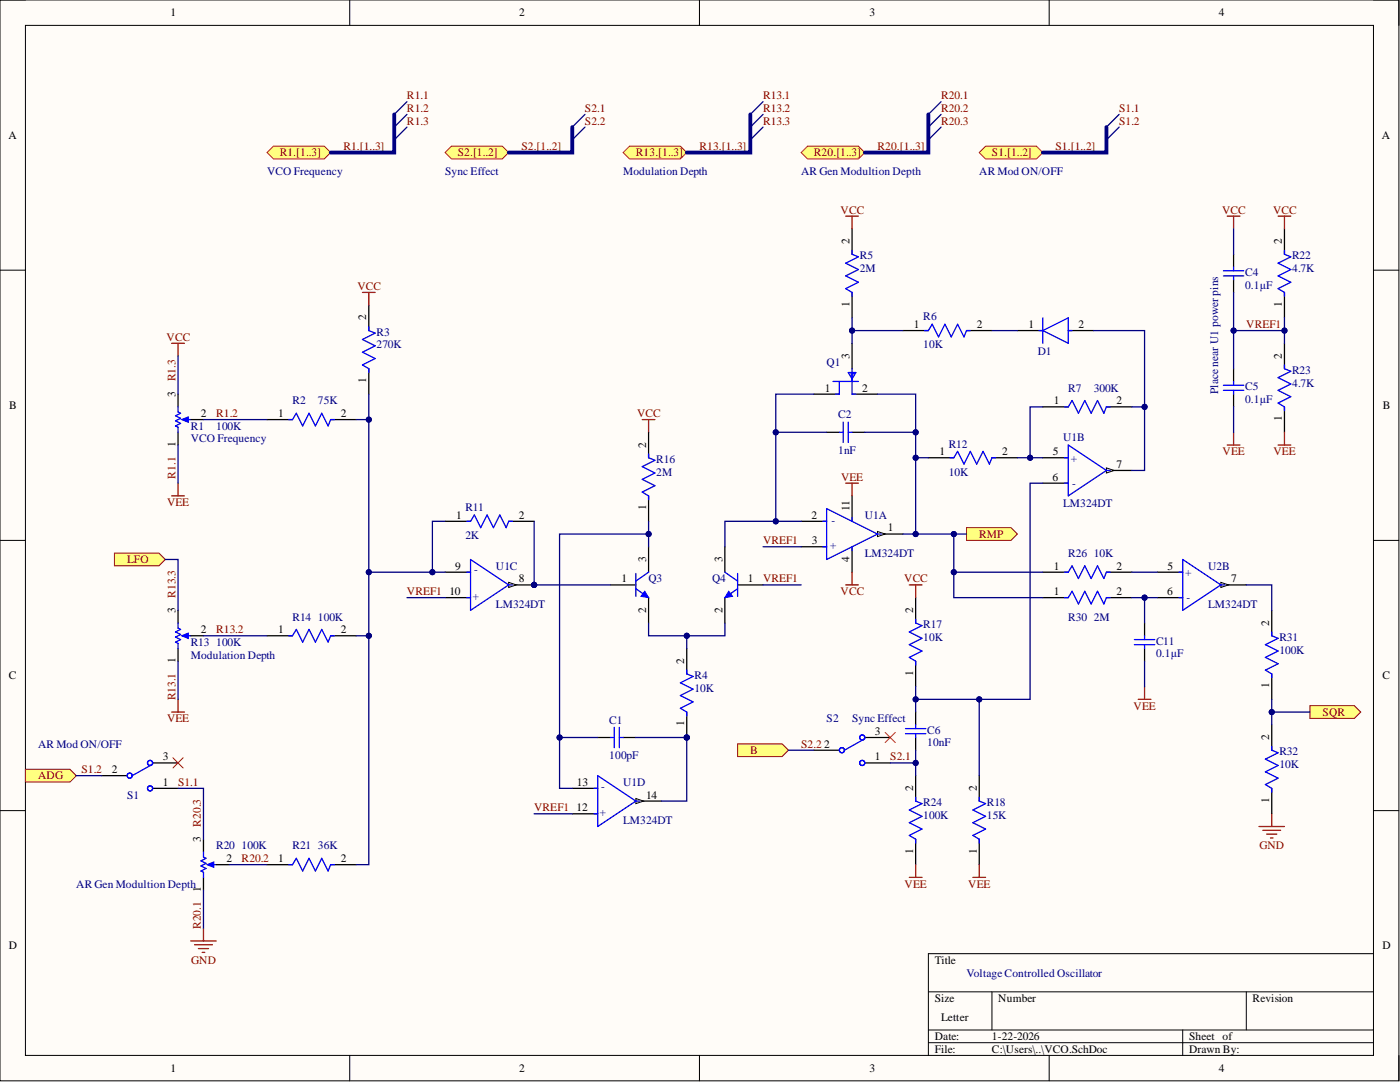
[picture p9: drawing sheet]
<svg xmlns="http://www.w3.org/2000/svg" width="279mm" height="216mm" viewBox="0 0 279 216" stroke-linecap="round" stroke-linejoin="round" font-family="sans-serif">
<defs><g id="words">
<g font-size="2.3">
<text x="34" y="3.3">1</text>
<text x="103.6" y="3.3">2</text>
<text x="173.5" y="3.3">3</text>
<text x="243.2" y="3.3">4</text>
<text x="1.7" y="27.7">A</text>
<text x="275.8" y="27.7">A</text>
<text x="169.5" y="48.7" transform="rotate(-90 169.5 48.7)">2</text>
<text x="255.8" y="48.7" transform="rotate(-90 255.8 48.7)">2</text>
<text x="73.1" y="63.9" transform="rotate(-90 73.1 63.9)">2</text>
<text x="169.5" y="61.2" transform="rotate(-90 169.5 61.2)">1</text>
<text x="182.4" y="65.5">1</text>
<text x="194.9" y="65.5">2</text>
<text x="205.2" y="65.5">1</text>
<text x="215.2" y="65.5">2</text>
<text x="255.8" y="61.2" transform="rotate(-90 255.8 61.2)">1</text>
<text x="169.5" y="71.5" transform="rotate(-90 169.5 71.5)">3</text>
<text x="255.8" y="71.5" transform="rotate(-90 255.8 71.5)">2</text>
<text x="73.1" y="76.5" transform="rotate(-90 73.1 76.5)">1</text>
<text x="1.9" y="81.6">B</text>
<text x="35" y="79.2" transform="rotate(-90 35 79.2)">3</text>
<text x="40.1" y="83.2">2</text>
<text x="55.5" y="83.2">1</text>
<text x="68" y="83.2">2</text>
<text x="164.6" y="78.1">1</text>
<text x="172.1" y="78.1">2</text>
<text x="210.3" y="80.7">1</text>
<text x="222.8" y="80.7">2</text>
<text x="276" y="81.6">B</text>
<text x="35" y="89.1" transform="rotate(-90 35 89.1)">1</text>
<text x="128.9" y="89.3" transform="rotate(-90 128.9 89.3)">2</text>
<text x="255.8" y="84.1" transform="rotate(-90 255.8 84.1)">1</text>
<text x="187.5" y="90.8">1</text>
<text x="200" y="90.8">2</text>
<text x="210.1" y="95.9">6</text>
<text x="210.1" y="90.8">5</text>
<text x="222.8" y="93.4">7</text>
<text x="128.9" y="101.8" transform="rotate(-90 128.9 101.8)">1</text>
<text x="169.5" y="102" transform="rotate(-90 169.5 102)">11</text>
<text x="91" y="103.5">1</text>
<text x="103.6" y="103.5">2</text>
<text x="161.9" y="103.5">2</text>
<text x="177.2" y="106.1">1</text>
<text x="90.9" y="113.7">9</text>
<text x="128.9" y="112.1" transform="rotate(-90 128.9 112.1)">3</text>
<text x="144.2" y="112.1" transform="rotate(-90 144.2 112.1)">3</text>
<text x="162" y="108.6">3</text>
<text x="169.5" y="112.2" transform="rotate(-90 169.5 112.2)">4</text>
<text x="210.3" y="113.7">1</text>
<text x="222.8" y="113.7">2</text>
<text x="233" y="113.7">5</text>
<text x="89.7" y="118.7">10</text>
<text x="103.6" y="116.2">8</text>
<text x="124" y="116.2">1</text>
<text x="149.2" y="116.2">1</text>
<text x="210.3" y="118.7">1</text>
<text x="222.8" y="118.7">2</text>
<text x="232.9" y="118.7">6</text>
<text x="245.7" y="116.2">7</text>
<text x="35" y="122.3" transform="rotate(-90 35 122.3)">3</text>
<text x="128.9" y="122.3" transform="rotate(-90 128.9 122.3)">2</text>
<text x="144.2" y="122.3" transform="rotate(-90 144.2 122.3)">2</text>
<text x="182.2" y="122.3" transform="rotate(-90 182.2 122.3)">2</text>
<text x="253.3" y="124.8" transform="rotate(-90 253.3 124.8)">2</text>
<text x="40.1" y="126.4">2</text>
<text x="55.5" y="126.4">1</text>
<text x="68" y="126.4">2</text>
<text x="1.8" y="135.6">C</text>
<text x="35" y="132.3" transform="rotate(-90 35 132.3)">1</text>
<text x="136.5" y="132.4" transform="rotate(-90 136.5 132.4)">2</text>
<text x="182.2" y="134.8" transform="rotate(-90 182.2 134.8)">1</text>
<text x="253.3" y="137.3" transform="rotate(-90 253.3 137.3)">1</text>
<text x="275.9" y="135.6">C</text>
<text x="136.5" y="145" transform="rotate(-90 136.5 145)">1</text>
<text x="164.5" y="149.2">2</text>
<text x="174.6" y="146.7">3</text>
<text x="253.3" y="147.7" transform="rotate(-90 253.3 147.7)">2</text>
<text x="22.3" y="154.3">2</text>
<text x="32.5" y="151.7">3</text>
<text x="174.6" y="151.7">1</text>
<text x="32.5" y="156.8">1</text>
<text x="115.1" y="161.9">12</text>
<text x="115.1" y="156.8">13</text>
<text x="128.9" y="159.3">14</text>
<text x="182.2" y="157.8" transform="rotate(-90 182.2 157.8)">2</text>
<text x="194.9" y="157.8" transform="rotate(-90 194.9 157.8)">2</text>
<text x="253.3" y="160.2" transform="rotate(-90 253.3 160.2)">1</text>
<text x="40.1" y="168" transform="rotate(-90 40.1 168)">3</text>
<text x="45.2" y="172">2</text>
<text x="55.5" y="172">1</text>
<text x="68" y="172">2</text>
<text x="182.2" y="170.3" transform="rotate(-90 182.2 170.3)">1</text>
<text x="194.9" y="170.3" transform="rotate(-90 194.9 170.3)">1</text>
<text x="40.1" y="177.9" transform="rotate(-90 40.1 177.9)">1</text>
<text x="1.8" y="189.4">D</text>
<text x="275.9" y="189.4">D</text>
<text x="186.5" y="192.3">Title</text>
<text x="186.5" y="199.9">Size</text>
<text x="187.8" y="203.7">Letter</text>
<text x="199.2" y="199.9">Number</text>
<text x="250" y="199.9">Revision</text>
<text x="186.5" y="207.5">Date:</text>
<text x="198" y="207.5">1-22-2026</text>
<text x="237.3" y="207.5">Sheet of</text>
<text x="34" y="213.9">1</text>
<text x="103.6" y="213.9">2</text>
<text x="173.5" y="213.9">3</text>
<text x="186.5" y="210.1">File:</text>
<text x="198" y="210.1">C:\Users\..\VCO.SchDoc</text>
<text x="237.3" y="210.1">Drawn By:</text>
<text x="243.2" y="213.9">4</text>
</g>
<g font-size="2.3" fill="#800000">
<text x="81.2" y="22.3">R1.2</text>
<text x="81.2" y="19.8">R1.1</text>
<text x="116.7" y="22.3">S2.1</text>
<text x="152.3" y="22.3">R13.2</text>
<text x="152.3" y="19.8">R13.1</text>
<text x="187.8" y="22.3">R20.2</text>
<text x="187.8" y="19.8">R20.1</text>
<text x="223.3" y="22.3">S1.1</text>
<text x="68.5" y="29.9">R1.[1..3]</text>
<text x="81.2" y="24.9">R1.3</text>
<text x="104.1" y="29.9">S2.[1..2]</text>
<text x="116.7" y="24.9">S2.2</text>
<text x="139.6" y="29.9">R13.[1..3]</text>
<text x="152.3" y="24.9">R13.3</text>
<text x="175.1" y="29.9">R20.[1..3]</text>
<text x="187.8" y="24.9">R20.3</text>
<text x="210.7" y="29.9">S1.[1..2]</text>
<text x="223.3" y="24.9">S1.2</text>
<text x="55.8" y="31.2">R1.[1..3]</text>
<text x="91.4" y="31.2">S2.[1..2]</text>
<text x="126.9" y="31.2">R13.[1..3]</text>
<text x="162.4" y="31.2">R20.[1..3]</text>
<text x="198" y="31.2">S1.[1..2]</text>
<text x="167.8" y="42.6">VCC</text>
<text x="243.9" y="42.6">VCC</text>
<text x="254.1" y="42.6">VCC</text>
<text x="71.3" y="57.8">VCC</text>
<text x="248.7" y="65.5">VREF1</text>
<text x="33.2" y="68">VCC</text>
<text x="35" y="76.1" transform="rotate(-90 35 76.1)">R1.3</text>
<text x="43.1" y="83.2">R1.2</text>
<text x="127.2" y="83.2">VCC</text>
<text x="35" y="95.5" transform="rotate(-90 35 95.5)">R1.1</text>
<text x="167.8" y="95.9">VEE</text>
<text x="244" y="90.8">VEE</text>
<text x="254.1" y="90.8">VEE</text>
<text x="33.3" y="101">VEE</text>
<text x="195.4" y="107.3">RMP</text>
<text x="25.4" y="112.4">LFO</text>
<text x="152.3" y="108.6">VREF1</text>
<text x="35" y="119.2" transform="rotate(-90 35 119.2)">R13.3</text>
<text x="81.2" y="118.7">VREF1</text>
<text x="152.3" y="116.2">VREF1</text>
<text x="167.8" y="118.7">VCC</text>
<text x="180.5" y="116.2">VCC</text>
<text x="43.1" y="126.4">R13.2</text>
<text x="35" y="139.7" transform="rotate(-90 35 139.7)">R13.1</text>
<text x="226.2" y="141.6">VEE</text>
<text x="264" y="142.8">SQR</text>
<text x="33.3" y="144.1">VEE</text>
<text x="159.9" y="149.2">S2.2</text>
<text x="7.6" y="155.5">ADG</text>
<text x="16.2" y="154.3">S1.2</text>
<text x="149.7" y="150.5">B</text>
<text x="177.7" y="151.7">S2.1</text>
<text x="35.5" y="156.8">S1.1</text>
<text x="106.6" y="161.9">VREF1</text>
<text x="40.1" y="164.9" transform="rotate(-90 40.1 164.9)">R20.3</text>
<text x="48.2" y="172">R20.2</text>
<text x="251.3" y="169.5">GND</text>
<text x="180.5" y="177.1">VEE</text>
<text x="193.2" y="177.1">VEE</text>
<text x="40.1" y="185.4" transform="rotate(-90 40.1 185.4)">R20.1</text>
<text x="38.2" y="192.3">GND</text>
</g>
<g font-size="2.3" fill="#000080">
<text x="53.3" y="35">VCO Frequency</text>
<text x="88.8" y="35">Sync Effect</text>
<text x="124.4" y="35">Modulation Depth</text>
<text x="159.9" y="35">AR Gen Modultion Depth</text>
<text x="195.4" y="35">AR Mod ON/OFF</text>
<text x="171.6" y="51.8">R5</text>
<text x="257.9" y="51.8">R22</text>
<text x="171.6" y="54.3">2M</text>
<text x="248.5" y="57.6">0.1µF</text>
<text x="248.5" y="55.1">C4</text>
<text x="257.9" y="54.3">4.7K</text>
<text x="184.3" y="63.9">R6</text>
<text x="75.1" y="69.5">270K</text>
<text x="75.1" y="67">R3</text>
<text x="184.3" y="69.5">10K</text>
<text x="207.1" y="70.8">D1</text>
<text x="165" y="73.1">Q1</text>
<text x="248.5" y="77.9">C5</text>
<text x="257.9" y="77.1">4.7K</text>
<text x="257.9" y="74.6">R23</text>
<text x="58.4" y="80.7">R2</text>
<text x="63.5" y="80.7">75K</text>
<text x="167.3" y="83.5">C2</text>
<text x="213.2" y="78.1">R7</text>
<text x="218.3" y="78.1">300K</text>
<text x="243.1" y="78.6" transform="rotate(-90 243.1 78.6)">Place near U1 power pins</text>
<text x="248.5" y="80.4">0.1µF</text>
<text x="38.1" y="85.8">R1</text>
<text x="38.1" y="88.3">VCO Frequency</text>
<text x="43.1" y="85.8">100K</text>
<text x="189.3" y="89.3">R12</text>
<text x="212.2" y="88">U1B</text>
<text x="131" y="94.9">2M</text>
<text x="131" y="92.4">R16</text>
<text x="167.3" y="90.6">1nF</text>
<text x="189.3" y="94.9">10K</text>
<text x="213.7" y="92.1">+</text>
<text x="92.9" y="102">R11</text>
<text x="212.2" y="101.2">LM324DT</text>
<text x="214" y="97.2">-</text>
<text x="92.9" y="107.6">2K</text>
<text x="166.7" y="103.5" transform="rotate(-180 166.7 103.5)">-</text>
<text x="172.6" y="103.5">U1A</text>
<text x="95.3" y="113.4" transform="rotate(-180 95.3 113.4)">-</text>
<text x="99" y="113.7">U1C</text>
<text x="166.9" y="108.3" transform="rotate(-180 166.9 108.3)">+</text>
<text x="172.6" y="111.1">LM324DT</text>
<text x="213.2" y="111.1">R26</text>
<text x="218.3" y="111.1">10K</text>
<text x="241.1" y="113.7">U2B</text>
<text x="95.6" y="118.5" transform="rotate(-180 95.6 118.5)">+</text>
<text x="129.4" y="116.2">Q3</text>
<text x="142.1" y="116.2">Q4</text>
<text x="236.5" y="114.9">+</text>
<text x="58.4" y="123.8">R14</text>
<text x="63.5" y="123.8">100K</text>
<text x="99" y="121.3">LM324DT</text>
<text x="184.3" y="125.3">R17</text>
<text x="213.2" y="123.8">R30</text>
<text x="218.3" y="123.8">2M</text>
<text x="236.8" y="120">-</text>
<text x="241.1" y="121.3">LM324DT</text>
<text x="38.1" y="128.9">R13</text>
<text x="38.1" y="131.4">Modulation Depth</text>
<text x="43.1" y="128.9">100K</text>
<text x="184.3" y="127.9">10K</text>
<text x="230.7" y="131.2">0.1µF</text>
<text x="230.7" y="128.6">C11</text>
<text x="255.3" y="130.4">100K</text>
<text x="255.3" y="127.9">R31</text>
<text x="138.6" y="135.5">R4</text>
<text x="138.6" y="138">10K</text>
<text x="7.6" y="149.2">AR Mod ON/OFF</text>
<text x="121.6" y="144.4">C1</text>
<text x="165" y="144.1">S2</text>
<text x="170" y="144.1">Sync Effect</text>
<text x="185" y="148.9">10nF</text>
<text x="185" y="146.4">C6</text>
<text x="121.6" y="151.5">100pF</text>
<text x="255.3" y="153.2">10K</text>
<text x="255.3" y="150.7">R32</text>
<text x="25.4" y="159.3">S1</text>
<text x="120.7" y="156.5" transform="rotate(-180 120.7 156.5)">-</text>
<text x="121" y="161.6" transform="rotate(-180 121 161.6)">+</text>
<text x="124.4" y="156.8">U1D</text>
<text x="184.3" y="160.9">R24</text>
<text x="197" y="160.9">R18</text>
<text x="124.4" y="164.4">LM324DT</text>
<text x="184.3" y="163.4">100K</text>
<text x="197" y="163.4">15K</text>
<text x="43.1" y="169.5">R20</text>
<text x="48.2" y="169.5">100K</text>
<text x="58.4" y="169.5">R21</text>
<text x="63.5" y="169.5">36K</text>
<text x="15.2" y="177.1">AR Gen Modultion Depth</text>
<text x="192.9" y="194.9">Voltage Controlled Oscillator</text>
</g>
</g></defs>
<path d="M0 0h279.2v215.7h-279.2z" fill-rule="evenodd" fill="#fffcf8"/>
<path d="M0 0h279.2v215.7h-279.2z" fill="none" stroke="#000" stroke-width=".2"/>
<path d="M5.1 5.1h269v205.5h-269z" fill-rule="evenodd" fill="#fffcf8"/>
<g fill="none" stroke="#000" stroke-width=".2">
<path d="M0 0h5.1M69.8 0v5.1M139.6 0v5.1M209.4 0v5.1M274.1 0h5.1v5.1M5.1 5.1h269v205.5h-269zM0 53.9h5.1M274.1 53.9h5.1M0 107.8h5.1M274.1 107.8h5.1M0 161.7h5.1M274.1 161.7h5.1"/>
<path d="M185.3 197.9h88.8M198 197.9v7.6M248.7 197.9v7.6M274.1 190.3h-88.8v20.3M69.8 210.6v5.1M139.6 210.6v5.1M185.3 205.5h88.8M185.3 208.1h88.8M209.4 210.6v5.1M236 205.5v5.1M279.2 210.6v5.1"/>
</g>
<path d="M22.8 110.4h8.9l1.3 1.2-1.3 1.3h-8.9z" fill-rule="evenodd" fill="#ffff80"/>
<path d="M22.8 110.4h8.9l1.3 1.2-1.3 1.3h-8.9z" fill="none" stroke="#800000" stroke-width=".2"/>
<path d="M5.1 153.5h8.9l1.2 1.3-1.2 1.2h-8.9z" fill-rule="evenodd" fill="#ffff80"/>
<path d="M5.1 153.5h8.9l1.2 1.3-1.2 1.2h-8.9z" fill="none" stroke="#800000" stroke-width=".2"/>
<path d="M147.2 148.4h8.9l1.3 1.3-1.3 1.3h-8.9z" fill-rule="evenodd" fill="#ffff80"/>
<path d="M147.2 148.4h8.9l1.3 1.3-1.3 1.3h-8.9z" fill="none" stroke="#800000" stroke-width=".2"/>
<path d="M192.9 105.3h8.9l1.2 1.3-1.2 1.2h-8.9z" fill-rule="evenodd" fill="#ffff80"/>
<path d="M192.9 105.3h8.9l1.2 1.3-1.2 1.2h-8.9z" fill="none" stroke="#800000" stroke-width=".2"/>
<path d="M261.4 140.8h8.9l1.3 1.3-1.3 1.3h-8.9z" fill-rule="evenodd" fill="#ffff80"/>
<path d="M261.4 140.8h8.9l1.3 1.3-1.3 1.3h-8.9z" fill="none" stroke="#800000" stroke-width=".2"/>
<path d="M35.5 78.6v2.6M35.5 86.3v2.5" fill="none" stroke="#000" stroke-width=".25"/>
<path d="M36.8 83.7h1.3" fill="none" stroke="#00f" stroke-width=".25"/>
<path d="M36.3 83.7l1.3-.5v1z" fill="#00f"/>
<path d="M35.5 81.2v1l.5 .3-1 .5 1 .5-1 .5 1 .5-1 .5 .5 .2v1.1M36.3 83.7l1.3-.5v1zM36.8 126.9h1.3" fill="none" stroke="#00f" stroke-width=".25"/>
<path d="M38.1 83.7h2.5M35.5 121.8v2.5M35.5 129.4v2.5" fill="none" stroke="#000" stroke-width=".25"/>
<path d="M36.3 126.9l1.3-.5v1z" fill="#00f"/>
<g fill="none" stroke="#00f" stroke-width=".25">
<path d="M35.5 124.3v1l.5 .3-1 .5 1 .5-1 .5 1 .5-1 .5 .5 .3v1M36.3 126.9l1.3-.5v1zM30.5 152.5l-4.1 2.3"/>
<circle cx="25.9" cy="154.8" r=".51"/>
<circle cx="29.9" cy="157.3" r=".51"/>
<circle cx="29.9" cy="152.2" r=".51"/>
</g>
<path d="M38.1 126.9h2.5M20.3 154.8h5.1M30.5 152.2h5M30.5 157.3h5" fill="none" stroke="#000" stroke-width=".25"/>
<circle cx="106.6" cy="116.7" r=".51" fill="#000080"/>
<circle cx="106.6" cy="116.7" r=".51" fill="none" stroke="#000080" stroke-width=".2"/>
<path d="M88.8 119.2h5.1M88.8 114.2h5.1M101.5 116.7h5.1" fill="none" stroke="#000" stroke-width=".25"/>
<path d="M101.5 116.2l1.5 .5-1.5 .5z" fill="#f8fcff"/>
<path d="M101.5 116.2l1.5 .5-1.5 .5z" fill="none" stroke="#000" stroke-width=".2"/>
<circle cx="106.6" cy="116.7" r=".51" fill="#000080"/>
<circle cx="106.6" cy="116.7" r=".51" fill="none" stroke="#000080" stroke-width=".2"/>
<path d="M93.1 119.2h.8M93.1 114.2h.8M93.9 111.6l7.6 5.1-7.6 5.1zM101.5 116.7h.8M41.9 172.5h1.2M57.6 172.5h.8l.7-1.2 1.3 2.5 1.3-2.5 1.2 2.5 1.3-2.5 1.3 2.5 .5-1.3h.7" fill="none" stroke="#00f" stroke-width=".25"/>
<path d="M40.6 167.5v2.5M40.6 175.1v2.5M53.3 172.5h5.1M66 172.5h5.1" fill="none" stroke="#000" stroke-width=".25"/>
<path d="M41.4 172.5l1.2-.5v1z" fill="#00f"/>
<path d="M73.6 65.2v.8l1.3 .5-2.6 1.2 2.6 1.3-2.6 1.3 2.6 1.2-2.6 1.3 1.3 .8v.7M57.6 83.7h.8l.7-1.2 1.3 2.5 1.3-2.5 1.2 2.5 1.3-2.5 1.3 2.5 .5-1.3h.7M93.1 104h.8l.8-1.2 1.2 2.5 1.3-2.5 1.3 2.5 1.2-2.5 1.3 2.5 .5-1.3h.8M126.9 117.5l2.5 1.7M126.9 114.4v4.6M129.4 114.2l-2.5 1.7M57.6 126.9h.8l.7-1.3 1.3 2.5 1.3-2.5 1.2 2.5 1.3-2.5 1.3 2.5 .5-1.2h.7M40.6 170v1l.5 .3-1 .5 1 .5-1 .5 1 .5-1 .5 .5 .3v1M41.4 172.5l1.2-.5v1z" fill="none" stroke="#00f" stroke-width=".25"/>
<path d="M73.6 60.9v5.1M73.6 73.6v5M53.3 83.7h5.1M66 83.7h5.1M88.8 104h5.1M101.5 104h5.1M121.8 116.7h5.1M129.4 109.1v5.1M129.4 119.2v5.1M53.3 126.9h5.1M66 126.9h5.1M43.1 172.5h2.6" fill="none" stroke="#000" stroke-width=".25"/>
<path d="M128.7 118l.7 1.2-1.5-.2z" fill="#00f"/>
<path d="M128.7 118l.7 1.2-1.5-.2z" fill="none" stroke="#00f" stroke-width=".2"/>
<path d="M246.2 50.7v2.6M246.2 55.8v2.6M246.2 73.6v2.5M246.2 78.6v2.6M144.7 109.1v5.1M144.7 119.2v5.1M147.2 116.7h5.1" fill="none" stroke="#000" stroke-width=".25"/>
<path d="M244.2 55.1h4M244.2 54h4M246.2 53.3v.7M246.2 55.1v.7M244.2 77.9h4M244.2 76.9h4M246.2 76.1v.8M246.2 77.9v.7M144.7 114.2l2.5 1.7M147.2 117.5l-2.5 1.7M147.2 114.4v4.6" fill="none" stroke="#00f" stroke-width=".25"/>
<path d="M145.4 118l.8 1-1.5 .2z" fill="#00f"/>
<path d="M145.4 118l.8 1-1.5 .2z" fill="none" stroke="#00f" stroke-width=".2"/>
<path d="M159.9 109.1h5.1M159.9 104h5.1M175.1 106.6h5.1M119.3 147.2h2.5M124.4 147.2h2.5" fill="none" stroke="#000" stroke-width=".25"/>
<path d="M121.8 147.2h.8M122.6 145.1v4.1M123.6 145.1v4.1M123.6 147.2h.8" fill="none" stroke="#00f" stroke-width=".25"/>
<path d="M175.1 106.1l1.5 .5-1.5 .5z" fill="#f8fcff"/>
<path d="M175.1 106.1l1.5 .5-1.5 .5z" fill="none" stroke="#000" stroke-width=".2"/>
<path d="M170 98.9v5.1M208.1 91.3h5.1M208.1 96.4h5.1M220.8 93.9h5.1M170 109.1v5.1" fill="none" stroke="#000" stroke-width=".25"/>
<path d="M164.2 109.1h.8M164.2 104h.8M165 101.5l10.1 5.1-10.1 5zM170 103.3v.7M170 109.1v.8M175.1 106.6h.8" fill="none" stroke="#00f" stroke-width=".25"/>
<path d="M220.8 93.4l1.5 .5-1.5 .5z" fill="#f8fcff"/>
<path d="M220.8 93.4l1.5 .5-1.5 .5z" fill="none" stroke="#000" stroke-width=".2"/>
<path d="M212.4 91.3h.8M212.4 96.4h.8M213.2 88.8l7.6 5.1-7.6 5zM220.8 93.9h.8" fill="none" stroke="#00f" stroke-width=".25"/>
<path d="M231 114.2h5M231 119.2h5M243.7 116.7h5" fill="none" stroke="#000" stroke-width=".25"/>
<path d="M243.7 116.2l1.5 .5-1.5 .5z" fill="#f8fcff"/>
<path d="M243.7 116.2l1.5 .5-1.5 .5z" fill="none" stroke="#000" stroke-width=".2"/>
<g fill="none" stroke="#00f" stroke-width=".25">
<path d="M166.2 76.1h5.1M167.5 76.1v2.5h-.8M169.3 74.3h1.5l-.8 1.3zM169.8 74.6h.8M170 73.6v5h.8M235.3 114.2h.7M235.3 119.2h.7M236 111.6l7.7 5.1-7.7 5.1zM243.7 116.7h.7M172.6 147.4l-4.1 2.3"/>
<circle cx="168" cy="149.7" r=".51"/>
<circle cx="172.1" cy="147.2" r=".51"/>
<circle cx="172.1" cy="152.2" r=".51"/>
</g>
<path d="M162.4 78.6h5.1M170 68.5v5.1M170 78.6h5.1M114.2 157.3h5.1M126.9 159.8h5.1M162.4 149.7h5.1M172.6 147.2h5.1M172.6 152.2h5.1M114.2 162.4h5.1" fill="none" stroke="#000" stroke-width=".25"/>
<path d="M126.9 159.3l1.5 .5-1.5 .6z" fill="#f8fcff"/>
<path d="M126.9 159.3l1.5 .5-1.5 .6z" fill="none" stroke="#000" stroke-width=".2"/>
<g fill="none" stroke="#00f" stroke-width=".25">
<path d="M170 50v.7l1.3 .5-2.5 1.3 2.5 1.3-2.5 1.3 2.5 1.2-2.5 1.3 1.2 .8v.7M207.4 66h.7M208.1 66l5.1-2.6v5.1zM208.1 63.4v5.1M213.2 66h.8M129.4 90.6v.7l1.3 .5-2.5 1.3 2.5 1.3-2.5 1.3 2.5 1.2-2.5 1.3 1.2 .7v.8M167.5 86.3h.8M168.3 84.2v4.1M169.3 84.2v4.1M169.3 86.3h.7M212.4 81.2h.8l.8-1.3 1.2 2.6 1.3-2.6 1.3 2.6 1.2-2.6 1.3 2.6 .5-1.3h.8M212.4 119.2h.8l.8-1.2 1.2 2.5 1.3-2.5 1.3 2.5 1.2-2.5 1.3 2.5 .5-1.3h.8"/>
<path d="M226.4 127.6h4.1M226.4 128.6h4.1M228.4 126.9v.7M228.4 128.6v.8M118.5 157.3h.8M119.3 154.8l7.6 5-7.6 5.1zM126.9 159.8h.8M180.7 145.4h4.1M180.7 146.4h4.1M182.7 144.6v.8M182.7 146.4v.8M195.4 159.1v.7l1.3 .6-2.5 1.2 2.5 1.3-2.5 1.3 2.5 1.2-2.5 1.3 1.2 .8v.7"/>
<path d="M118.5 162.4h.8"/>
</g>
<g fill="none" stroke="#000" stroke-width=".25">
<path d="M170 45.7v5M170 58.4v5M203 66h5.1M213.2 66h5.1M129.4 86.3v5M129.4 98.9v5.1M165 86.3h2.5M170 86.3h2.6M208.1 81.2h5.1M220.8 81.2h5.1M208.1 119.2h5.1M220.8 119.2h5.1"/>
<path d="M228.4 124.3v2.6M228.4 129.4v2.5M182.7 142.1v2.5M182.7 147.2v2.5M195.4 154.8v5M195.4 167.5v5"/>
</g>
<circle cx="137.1" cy="147.2" r=".51" fill="#000080"/>
<circle cx="137.1" cy="147.2" r=".51" fill="none" stroke="#000080" stroke-width=".2"/>
<path d="M137.1 142.1v5.1" fill="none" stroke="#000" stroke-width=".25"/>
<circle cx="137.1" cy="147.2" r=".51" fill="#000080"/>
<circle cx="137.1" cy="147.2" r=".51" fill="none" stroke="#000080" stroke-width=".2"/>
<g fill="none" stroke="#000" stroke-width=".25">
<path d="M256.3 45.7v5M256.3 58.4v5M180.2 66h5.1M192.9 66h5.1M256.3 68.5v5.1M185.3 91.3h5.1M198 91.3h5M256.3 81.2v5.1M182.7 119.2v5.1M208.1 114.2h5.1M220.8 114.2h5.1M137.1 129.4v5.1"/>
<path d="M182.7 131.9v5.1M253.8 121.8v5.1M253.8 134.5v5M182.7 154.8v5M253.8 144.6v5.1M253.8 157.3v5.1M182.7 167.5v5"/>
</g>
<path d="M256.3 50v.7l1.3 .5-2.5 1.3 2.5 1.3-2.5 1.3 2.5 1.2-2.5 1.3 1.2 .8v.7M184.5 66h.8l.7-1.3 1.3 2.5 1.3-2.5 1.2 2.5 1.3-2.5 1.3 2.5 .5-1.2h.8M256.3 72.8v.8l1.3 .5-2.5 1.3 2.5 1.2-2.5 1.3 2.5 1.3-2.5 1.2 1.2 .8v.7M189.6 91.3h.8l.7-1.2 1.3 2.5 1.3-2.5 1.2 2.5 1.3-2.5 1.3 2.5 .5-1.3h.7M212.4 114.2h.8l.8-1.3 1.2 2.5 1.3-2.5 1.3 2.5 1.2-2.5 1.3 2.5 .5-1.2h.8M137.1 133.7v.8l1.2 .5-2.5 1.2 2.5 1.3-2.5 1.3 2.5 1.3-2.5 1.2 1.3 .8v.7M182.7 123.6v.7l1.3 .5-2.5 1.3 2.5 1.3-2.5 1.2 2.5 1.3-2.5 1.3 1.2 .7v.8M253.8 126.1v.8l1.3 .5-2.6 1.2 2.6 1.3-2.6 1.3 2.6 1.2-2.6 1.3 1.3 .8v.7M182.7 159.1v.7l1.3 .6-2.5 1.2 2.5 1.3-2.5 1.3 2.5 1.2-2.5 1.3 1.2 .8v.7M253.8 148.9v.8l1.3 .5-2.6 1.3 2.6 1.2-2.6 1.3 2.6 1.3-2.6 1.2 1.3 .8v.8" fill="none" stroke="#00f" stroke-width=".25"/>
<path d="M34.5 151.2l2 2M36.5 151.2l-2 2M176.6 146.1l2.1 2.1M178.7 146.1l-2.1 2.1" fill="none" stroke="#f00" stroke-width=".2"/>
<g fill="none" stroke="#800000" stroke-width=".25">
<path d="M72.3 58.4h2.6M73.6 58.4v2.5M168.8 43.1h2.5M170 43.1v2.6M244.9 43.1h2.6M246.2 43.1v2.6M255.1 43.1h2.5M256.3 43.1v2.6M34.3 68.5h2.5M35.5 68.5v2.5M34.3 98.9h2.5M35.5 96.4v2.5"/>
<path d="M128.2 83.7h2.5M129.4 83.7v2.6M168.8 96.4h2.5M170 96.4v2.5M244.9 88.8h2.6M246.2 86.3v2.5M255.1 88.8h2.5M256.3 86.3v2.5M168.8 116.7h2.5M170 114.2v2.5M181.5 116.7h2.5M182.7 116.7v2.5"/>
<path d="M35.5 139.5v2.6M227.2 139.5h2.5M228.4 137v2.5M34.3 142.1h2.5M181.5 175.1h2.5M182.7 172.5v2.6M194.2 175.1h2.5M195.4 172.5v2.6M251.3 164.9h5M252 165.7h3.6M252.8 166.4h2M253.5 167.2h.6"/>
<path d="M253.8 162.4v2.5M38.1 187.8h5M38.8 188.5h3.6M39.6 189.3h2M40.4 190h.5M40.6 185.2v2.6"/>
</g>
<path d="M53.3 30.4l1.3-1.2h10.1l1.3 1.2-1.3 1.3h-10.1z" fill-rule="evenodd" fill="#ffff80"/>
<path d="M53.3 30.4l1.3-1.2h10.1l1.3 1.2-1.3 1.3h-10.1z" fill="none" stroke="#f00" stroke-width=".2"/>
<path d="M81.2 25.4l-2.5 2.5M81.2 22.8l-2.5 2.6M81.2 20.3l-2.5 2.5" fill="none" stroke="#000080" stroke-width=".25"/>
<path d="M88.8 30.4l1.3-1.2h10.2l1.2 1.2-1.2 1.3h-10.2z" fill-rule="evenodd" fill="#ffff80"/>
<path d="M88.8 30.4l1.3-1.2h10.2l1.2 1.2-1.2 1.3h-10.2z" fill="none" stroke="#f00" stroke-width=".2"/>
<path d="M116.7 25.4l-2.5 2.5M116.7 22.8l-2.5 2.6" fill="none" stroke="#000080" stroke-width=".25"/>
<path d="M124.4 30.4l1.2-1.2h10.2l1.3 1.2-1.3 1.3h-10.2z" fill-rule="evenodd" fill="#ffff80"/>
<path d="M124.4 30.4l1.2-1.2h10.2l1.3 1.2-1.3 1.3h-10.2z" fill="none" stroke="#f00" stroke-width=".2"/>
<path d="M152.3 25.4l-2.6 2.5M152.3 22.8l-2.6 2.6M152.3 20.3l-2.6 2.5" fill="none" stroke="#000080" stroke-width=".25"/>
<path d="M159.9 30.4l1.3-1.2h10.1l1.3 1.2-1.3 1.3h-10.1z" fill-rule="evenodd" fill="#ffff80"/>
<path d="M159.9 30.4l1.3-1.2h10.1l1.3 1.2-1.3 1.3h-10.1z" fill="none" stroke="#f00" stroke-width=".2"/>
<path d="M187.8 25.4l-2.5 2.5M187.8 22.8l-2.5 2.6M187.8 20.3l-2.5 2.5" fill="none" stroke="#000080" stroke-width=".25"/>
<path d="M195.4 30.4l1.3-1.2h10.1l1.3 1.2-1.3 1.3h-10.1z" fill-rule="evenodd" fill="#ffff80"/>
<path d="M195.4 30.4l1.3-1.2h10.1l1.3 1.2-1.3 1.3h-10.1z" fill="none" stroke="#f00" stroke-width=".2"/>
<path d="M223.3 25.4l-2.5 2.5M223.3 22.8l-2.5 2.6M73.6 78.6v5.1M40.6 83.7h12.7M33 111.6h2.5v10.2M40.6 126.9h12.7M15.2 154.8h5.1M35.5 157.3h5.1v10.2M45.7 172.5h7.6" fill="none" stroke="#000080" stroke-width=".25"/>
<circle cx="73.6" cy="83.7" r=".51" fill="#000080"/>
<circle cx="73.6" cy="83.7" r=".51" fill="none" stroke="#000080" stroke-width=".2"/>
<path d="M88.8 104h-2.5v10.2h2.5" fill="none" stroke="#000080" stroke-width=".25"/>
<circle cx="86.3" cy="114.2" r=".51" fill="#000080"/>
<circle cx="86.3" cy="114.2" r=".51" fill="none" stroke="#000080" stroke-width=".2"/>
<path d="M73.6 114.2h12.7" fill="none" stroke="#000080" stroke-width=".25"/>
<circle cx="86.3" cy="114.2" r=".51" fill="#000080"/>
<circle cx="86.3" cy="114.2" r=".51" fill="none" stroke="#000080" stroke-width=".2"/>
<circle cx="73.6" cy="114.2" r=".51" fill="#000080"/>
<circle cx="73.6" cy="114.2" r=".51" fill="none" stroke="#000080" stroke-width=".2"/>
<path d="M106.6 104v12.7" fill="none" stroke="#000080" stroke-width=".25"/>
<circle cx="106.6" cy="116.7" r=".51" fill="#000080"/>
<circle cx="106.6" cy="116.7" r=".51" fill="none" stroke="#000080" stroke-width=".2"/>
<path d="M106.6 116.7h15.2" fill="none" stroke="#000080" stroke-width=".25"/>
<circle cx="106.6" cy="116.7" r=".51" fill="#000080"/>
<circle cx="106.6" cy="116.7" r=".51" fill="none" stroke="#000080" stroke-width=".2"/>
<path d="M137.1 126.9v2.5" fill="none" stroke="#000080" stroke-width=".25"/>
<circle cx="137.1" cy="126.9" r=".51" fill="#000080"/>
<circle cx="137.1" cy="126.9" r=".51" fill="none" stroke="#000080" stroke-width=".2"/>
<path d="M137.1 147.2v12.6h-5.1" fill="none" stroke="#000080" stroke-width=".25"/>
<circle cx="137.1" cy="147.2" r=".51" fill="#000080"/>
<circle cx="137.1" cy="147.2" r=".51" fill="none" stroke="#000080" stroke-width=".2"/>
<path d="M170 66h10.2" fill="none" stroke="#000080" stroke-width=".25"/>
<circle cx="170" cy="66" r=".51" fill="#000080"/>
<circle cx="170" cy="66" r=".51" fill="none" stroke="#000080" stroke-width=".2"/>
<path d="M256.3 66h-10.1v7.6" fill="none" stroke="#000080" stroke-width=".25"/>
<circle cx="246.2" cy="66" r=".51" fill="#000080"/>
<circle cx="246.2" cy="66" r=".51" fill="none" stroke="#000080" stroke-width=".2"/>
<circle cx="256.3" cy="66" r=".51" fill="#000080"/>
<circle cx="256.3" cy="66" r=".51" fill="none" stroke="#000080" stroke-width=".2"/>
<path d="M246.2 58.4v7.6" fill="none" stroke="#000080" stroke-width=".25"/>
<circle cx="246.2" cy="66" r=".51" fill="#000080"/>
<circle cx="246.2" cy="66" r=".51" fill="none" stroke="#000080" stroke-width=".2"/>
<path d="M246.2 45.7v5M246.2 81.2v5.1M81.2 119.2h7.6M152.3 116.7h7.6M152.3 109.1h7.6M111.7 147.2h7.6M106.6 162.4h7.6" fill="none" stroke="#000080" stroke-width=".25"/>
<circle cx="111.7" cy="147.2" r=".51" fill="#000080"/>
<circle cx="111.7" cy="147.2" r=".51" fill="none" stroke="#000080" stroke-width=".2"/>
<path d="M126.9 147.2h10.2" fill="none" stroke="#000080" stroke-width=".25"/>
<circle cx="137.1" cy="147.2" r=".51" fill="#000080"/>
<circle cx="137.1" cy="147.2" r=".51" fill="none" stroke="#000080" stroke-width=".2"/>
<path d="M165 86.3h-10.2v17.7" fill="none" stroke="#000080" stroke-width=".25"/>
<circle cx="154.8" cy="86.3" r=".51" fill="#000080"/>
<circle cx="154.8" cy="86.3" r=".51" fill="none" stroke="#000080" stroke-width=".2"/>
<circle cx="154.8" cy="104" r=".51" fill="#000080"/>
<circle cx="154.8" cy="104" r=".51" fill="none" stroke="#000080" stroke-width=".2"/>
<path d="M175.1 78.6h7.6v7.7" fill="none" stroke="#000080" stroke-width=".25"/>
<circle cx="182.7" cy="86.3" r=".51" fill="#000080"/>
<circle cx="182.7" cy="86.3" r=".51" fill="none" stroke="#000080" stroke-width=".2"/>
<path d="M162.4 78.6h-7.6v7.7" fill="none" stroke="#000080" stroke-width=".25"/>
<circle cx="154.8" cy="86.3" r=".51" fill="#000080"/>
<circle cx="154.8" cy="86.3" r=".51" fill="none" stroke="#000080" stroke-width=".2"/>
<path d="M182.7 139.5h12.7v15.3M157.4 149.7h5" fill="none" stroke="#000080" stroke-width=".25"/>
<circle cx="195.4" cy="139.5" r=".51" fill="#000080"/>
<circle cx="195.4" cy="139.5" r=".51" fill="none" stroke="#000080" stroke-width=".2"/>
<circle cx="182.7" cy="139.5" r=".51" fill="#000080"/>
<circle cx="182.7" cy="139.5" r=".51" fill="none" stroke="#000080" stroke-width=".2"/>
<path d="M177.7 152.2h5" fill="none" stroke="#000080" stroke-width=".25"/>
<circle cx="182.7" cy="152.2" r=".51" fill="#000080"/>
<circle cx="182.7" cy="152.2" r=".51" fill="none" stroke="#000080" stroke-width=".2"/>
<path d="M225.9 81.2h2.5" fill="none" stroke="#000080" stroke-width=".25"/>
<circle cx="228.4" cy="81.2" r=".51" fill="#000080"/>
<circle cx="228.4" cy="81.2" r=".51" fill="none" stroke="#000080" stroke-width=".2"/>
<path d="M182.7 91.3h2.6" fill="none" stroke="#000080" stroke-width=".25"/>
<circle cx="182.7" cy="91.3" r=".51" fill="#000080"/>
<circle cx="182.7" cy="91.3" r=".51" fill="none" stroke="#000080" stroke-width=".2"/>
<path d="M208.1 81.2h-2.5v10.1" fill="none" stroke="#000080" stroke-width=".25"/>
<circle cx="205.6" cy="91.3" r=".51" fill="#000080"/>
<circle cx="205.6" cy="91.3" r=".51" fill="none" stroke="#000080" stroke-width=".2"/>
<path d="M198 66h5M208.1 96.4h-2.5v43.1h-10.2" fill="none" stroke="#000080" stroke-width=".25"/>
<circle cx="195.4" cy="139.5" r=".51" fill="#000080"/>
<circle cx="195.4" cy="139.5" r=".51" fill="none" stroke="#000080" stroke-width=".2"/>
<path d="M190.4 106.6v7.6h17.7M225.9 114.2h5.1" fill="none" stroke="#000080" stroke-width=".25"/>
<circle cx="190.4" cy="114.2" r=".51" fill="#000080"/>
<circle cx="190.4" cy="114.2" r=".51" fill="none" stroke="#000080" stroke-width=".2"/>
<circle cx="190.4" cy="106.6" r=".51" fill="#000080"/>
<circle cx="190.4" cy="106.6" r=".51" fill="none" stroke="#000080" stroke-width=".2"/>
<path d="M190.4 114.2v5h17.7" fill="none" stroke="#000080" stroke-width=".25"/>
<circle cx="190.4" cy="114.2" r=".51" fill="#000080"/>
<circle cx="190.4" cy="114.2" r=".51" fill="none" stroke="#000080" stroke-width=".2"/>
<path d="M228.4 119.2v5.1" fill="none" stroke="#000080" stroke-width=".25"/>
<circle cx="228.4" cy="119.2" r=".51" fill="#000080"/>
<circle cx="228.4" cy="119.2" r=".51" fill="none" stroke="#000080" stroke-width=".2"/>
<path d="M248.7 116.7h5.1v5.1M228.4 131.9v5.1M253.8 142.1h7.6" fill="none" stroke="#000080" stroke-width=".25"/>
<circle cx="253.8" cy="142.1" r=".51" fill="#000080"/>
<circle cx="253.8" cy="142.1" r=".51" fill="none" stroke="#000080" stroke-width=".2"/>
<path d="M71.1 83.7h2.5v88.8h-2.5" fill="none" stroke="#000080" stroke-width=".25"/>
<circle cx="73.6" cy="83.7" r=".51" fill="#000080"/>
<circle cx="73.6" cy="83.7" r=".51" fill="none" stroke="#000080" stroke-width=".2"/>
<circle cx="73.6" cy="114.2" r=".51" fill="#000080"/>
<circle cx="73.6" cy="114.2" r=".51" fill="none" stroke="#000080" stroke-width=".2"/>
<circle cx="73.6" cy="126.9" r=".51" fill="#000080"/>
<circle cx="73.6" cy="126.9" r=".51" fill="none" stroke="#000080" stroke-width=".2"/>
<path d="M129.4 106.6h-17.7v50.7h2.5" fill="none" stroke="#000080" stroke-width=".25"/>
<circle cx="111.7" cy="147.2" r=".51" fill="#000080"/>
<circle cx="111.7" cy="147.2" r=".51" fill="none" stroke="#000080" stroke-width=".2"/>
<circle cx="129.4" cy="106.6" r=".51" fill="#000080"/>
<circle cx="129.4" cy="106.6" r=".51" fill="none" stroke="#000080" stroke-width=".2"/>
<path d="M159.9 104h-15.2v5.1" fill="none" stroke="#000080" stroke-width=".25"/>
<circle cx="154.8" cy="104" r=".51" fill="#000080"/>
<circle cx="154.8" cy="104" r=".51" fill="none" stroke="#000080" stroke-width=".2"/>
<path d="M172.6 86.3h10.1v20.3h-2.5" fill="none" stroke="#000080" stroke-width=".25"/>
<circle cx="182.7" cy="106.6" r=".51" fill="#000080"/>
<circle cx="182.7" cy="106.6" r=".51" fill="none" stroke="#000080" stroke-width=".2"/>
<circle cx="182.7" cy="91.3" r=".51" fill="#000080"/>
<circle cx="182.7" cy="91.3" r=".51" fill="none" stroke="#000080" stroke-width=".2"/>
<circle cx="182.7" cy="86.3" r=".51" fill="#000080"/>
<circle cx="182.7" cy="86.3" r=".51" fill="none" stroke="#000080" stroke-width=".2"/>
<path d="M182.7 106.6h10.2" fill="none" stroke="#000080" stroke-width=".25"/>
<circle cx="190.4" cy="106.6" r=".51" fill="#000080"/>
<circle cx="190.4" cy="106.6" r=".51" fill="none" stroke="#000080" stroke-width=".2"/>
<circle cx="182.7" cy="106.6" r=".51" fill="#000080"/>
<circle cx="182.7" cy="106.6" r=".51" fill="none" stroke="#000080" stroke-width=".2"/>
<path d="M203 91.3h5.1" fill="none" stroke="#000080" stroke-width=".25"/>
<circle cx="205.6" cy="91.3" r=".51" fill="#000080"/>
<circle cx="205.6" cy="91.3" r=".51" fill="none" stroke="#000080" stroke-width=".2"/>
<path d="M218.3 66h10.1v27.9h-2.5" fill="none" stroke="#000080" stroke-width=".25"/>
<circle cx="228.4" cy="81.2" r=".51" fill="#000080"/>
<circle cx="228.4" cy="81.2" r=".51" fill="none" stroke="#000080" stroke-width=".2"/>
<path d="M225.9 119.2h5.1" fill="none" stroke="#000080" stroke-width=".25"/>
<circle cx="228.4" cy="119.2" r=".51" fill="#000080"/>
<circle cx="228.4" cy="119.2" r=".51" fill="none" stroke="#000080" stroke-width=".2"/>
<path d="M129.4 104v5.1" fill="none" stroke="#000080" stroke-width=".25"/>
<circle cx="129.4" cy="106.6" r=".51" fill="#000080"/>
<circle cx="129.4" cy="106.6" r=".51" fill="none" stroke="#000080" stroke-width=".2"/>
<path d="M129.4 124.3v2.6h15.3v-2.6" fill="none" stroke="#000080" stroke-width=".25"/>
<circle cx="137.1" cy="126.9" r=".51" fill="#000080"/>
<circle cx="137.1" cy="126.9" r=".51" fill="none" stroke="#000080" stroke-width=".2"/>
<path d="M170 63.4v5.1" fill="none" stroke="#000080" stroke-width=".25"/>
<circle cx="170" cy="66" r=".51" fill="#000080"/>
<circle cx="170" cy="66" r=".51" fill="none" stroke="#000080" stroke-width=".2"/>
<path d="M182.7 149.7v5.1" fill="none" stroke="#000080" stroke-width=".25"/>
<circle cx="182.7" cy="152.2" r=".51" fill="#000080"/>
<circle cx="182.7" cy="152.2" r=".51" fill="none" stroke="#000080" stroke-width=".2"/>
<path d="M182.7 137v5.1" fill="none" stroke="#000080" stroke-width=".25"/>
<circle cx="182.7" cy="139.5" r=".51" fill="#000080"/>
<circle cx="182.7" cy="139.5" r=".51" fill="none" stroke="#000080" stroke-width=".2"/>
<path d="M253.8 139.5v5.1" fill="none" stroke="#000080" stroke-width=".25"/>
<circle cx="253.8" cy="142.1" r=".51" fill="#000080"/>
<circle cx="253.8" cy="142.1" r=".51" fill="none" stroke="#000080" stroke-width=".2"/>
<path d="M256.3 63.4v5.1" fill="none" stroke="#000080" stroke-width=".25"/>
<circle cx="256.3" cy="66" r=".51" fill="#000080"/>
<circle cx="256.3" cy="66" r=".51" fill="none" stroke="#000080" stroke-width=".2"/>
<path d="M35.5 71v7.6M35.5 88.8v7.6M35.5 131.9v7.6M71.1 126.9h2.5M40.6 177.6v7.6" fill="none" stroke="#000080" stroke-width=".25"/>
<circle cx="73.6" cy="126.9" r=".51" fill="#000080"/>
<circle cx="73.6" cy="126.9" r=".51" fill="none" stroke="#000080" stroke-width=".2"/>
<path d="M78.7 22.8v7.6h-12.7M114.2 25.4v5h-12.7M149.7 22.8v7.6h-12.6M185.3 22.8v7.6h-12.7M220.8 25.4v5h-12.7" fill="none" stroke="#000080" stroke-width=".76"/>
<use href="#words"/>
</svg>
